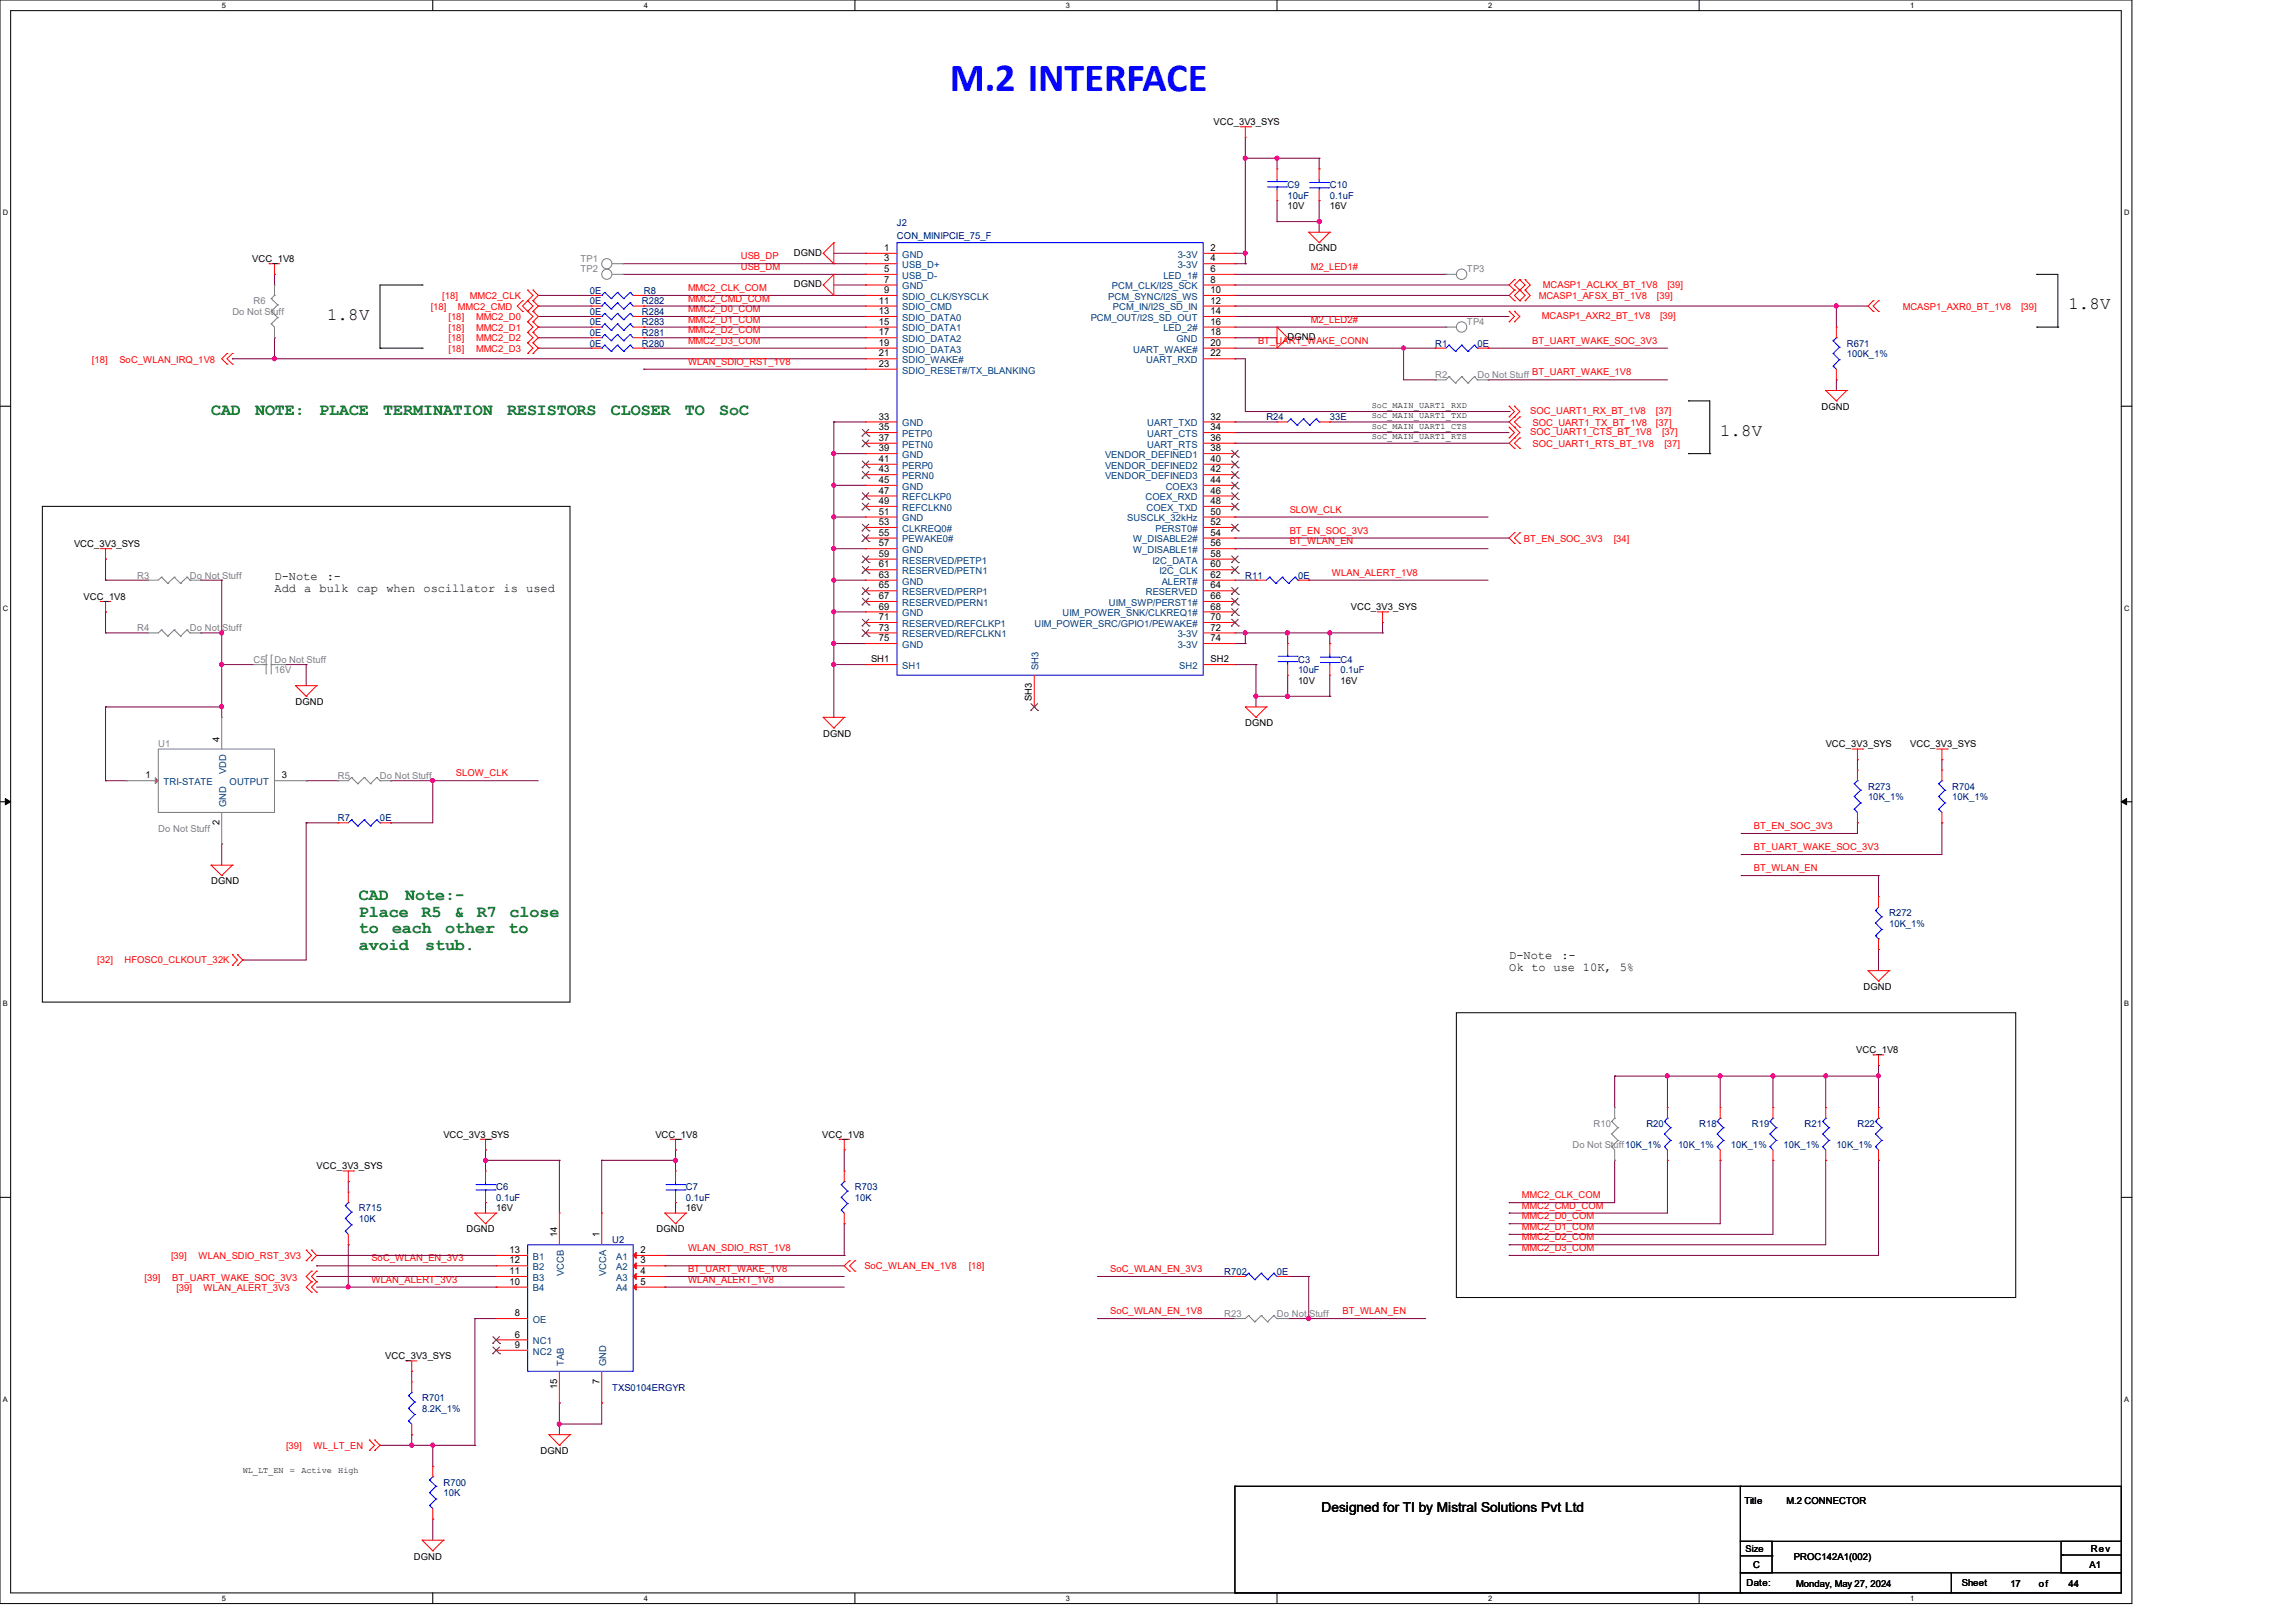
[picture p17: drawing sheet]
<svg xmlns="http://www.w3.org/2000/svg" width="420mm" height="297mm" viewBox="0 0 420 297" stroke-linecap="round" stroke-linejoin="round" font-family="sans-serif">
<defs><g id="words">
<text font-size="7.3" fill="#00f" x="173.7" y="16.6">M.2 INTERFACE</text>
<g font-size="3.2">
<text x="59.9" y="58.5">1.8V</text>
<text x="378.4" y="56.6">1.8V</text>
<text x="314.7" y="79.7">1.8V</text>
</g>
<g font-size="3" fill="#008000">
<text x="38.6" y="75.9">CAD</text>
<text x="46.7" y="75.9">NOTE:</text>
<text x="58.4" y="75.9">PLACE</text>
<text x="70.1" y="75.9">TERMINATION</text>
<text x="92.7" y="75.9">RESISTORS</text>
<text x="111.8" y="75.9">CLOSER</text>
<text x="125.3" y="75.9">TO</text>
<text x="131.6" y="75.9">SoC</text>
<text x="65.7" y="164.7">CAD</text>
<text x="65.7" y="167.8">Place</text>
<text x="74.1" y="164.7">Note:-</text>
<text x="77.1" y="167.8">R5</text>
<text x="83.1" y="167.8">&amp;</text>
<text x="87.2" y="167.8">R7</text>
<text x="93.2" y="167.8">close</text>
<text x="65.7" y="170.8">to</text>
<text x="65.7" y="173.9">avoid</text>
<text x="71.7" y="170.8">each</text>
<text x="77.8" y="173.9">stub.</text>
<text x="81.4" y="170.8">other</text>
<text x="93" y="170.8">to</text>
</g>
<text font-size="2.5" x="241.7" y="276.8">Designed for TI by Mistral Solutions Pvt Ltd</text>
<g font-size="2.2">
<text x="50.2" y="106.1">D-Note</text>
<text x="59.8" y="106.1">:-</text>
<text x="50.2" y="108.3">Add a bulk cap when oscillator is used</text>
<text x="276.1" y="175.6">D-Note</text>
<text x="276.1" y="177.8">Ok to use 10K, 5%</text>
<text x="285.6" y="175.6">:-</text>
</g>
<g font-size="1.7">
<text x="222" y="22.9">VCC_3V3_SYS</text>
<text x="235.5" y="38.3">10V</text>
<text x="243.2" y="38.3">16V</text>
<text x="46.1" y="48">VCC_1V8</text>
<text x="145.2" y="46.8">DGND</text>
<text x="161.8" y="45.9">1</text>
<text x="161.8" y="47.8">3</text>
<text x="221.4" y="45.9">2</text>
<text x="221.4" y="47.8">4</text>
<text x="239.4" y="46">DGND</text>
<text x="145.2" y="52.6">DGND</text>
<text x="161.8" y="49.8">5</text>
<text x="161.8" y="51.7">7</text>
<text x="161.8" y="53.6">9</text>
<text x="221.4" y="49.8">6</text>
<text x="221.4" y="51.7">8</text>
<text x="221.4" y="53.6">10</text>
<text x="160.8" y="55.6">11</text>
<text x="160.8" y="57.5">13</text>
<text x="160.8" y="59.4">15</text>
<text x="221.4" y="55.6">12</text>
<text x="221.4" y="57.5">14</text>
<text x="221.4" y="59.4">16</text>
<text x="160.8" y="61.4">17</text>
<text x="160.8" y="63.3">19</text>
<text x="160.8" y="65.2">21</text>
<text x="221.4" y="61.4">18</text>
<text x="221.4" y="63.3">20</text>
<text x="221.4" y="65.2">22</text>
<text x="235.5" y="62.2">DGND</text>
<text x="160.8" y="67.1">23</text>
<text x="160.8" y="76.8">33</text>
<text x="221.4" y="76.8">32</text>
<text x="333.2" y="75">DGND</text>
<text x="160.8" y="78.7">35</text>
<text x="160.8" y="80.7">37</text>
<text x="160.8" y="82.6">39</text>
<text x="221.4" y="78.7">34</text>
<text x="221.4" y="80.7">36</text>
<text x="221.4" y="82.6">38</text>
<text x="160.8" y="84.5">41</text>
<text x="160.8" y="86.4">43</text>
<text x="160.8" y="88.4">45</text>
<text x="221.4" y="84.5">40</text>
<text x="221.4" y="86.4">42</text>
<text x="221.4" y="88.4">44</text>
<text x="160.8" y="90.3">47</text>
<text x="160.8" y="92.2">49</text>
<text x="160.8" y="94.2">51</text>
<text x="221.4" y="90.3">46</text>
<text x="221.4" y="92.2">48</text>
<text x="221.4" y="94.2">50</text>
<text x="13.5" y="100.1">VCC_3V3_SYS</text>
<text x="160.8" y="96.1">53</text>
<text x="160.8" y="98">55</text>
<text x="160.8" y="100">57</text>
<text x="160.8" y="101.9">59</text>
<text x="221.4" y="96.1">52</text>
<text x="221.4" y="98">54</text>
<text x="221.4" y="100">56</text>
<text x="221.4" y="101.9">58</text>
<text x="160.8" y="103.8">61</text>
<text x="160.8" y="105.7">63</text>
<text x="160.8" y="107.7">65</text>
<text x="221.4" y="103.8">60</text>
<text x="221.4" y="105.7">62</text>
<text x="221.4" y="107.7">64</text>
<text x="15.3" y="109.7">VCC_1V8</text>
<text x="160.8" y="109.6">67</text>
<text x="160.8" y="111.5">69</text>
<text x="160.8" y="113.5">71</text>
<text x="221.4" y="109.6">66</text>
<text x="221.4" y="111.5">68</text>
<text x="221.4" y="113.5">70</text>
<text x="247.1" y="111.7">VCC_3V3_SYS</text>
<text x="160.8" y="115.4">73</text>
<text x="160.8" y="117.3">75</text>
<text x="221.4" y="115.4">72</text>
<text x="221.4" y="117.3">74</text>
<text x="159.3" y="121.2">SH1</text>
<text x="221.4" y="121.2">SH2</text>
<text x="237.4" y="125.2">10V</text>
<text x="245.2" y="125.2">16V</text>
<text x="54.1" y="129">DGND</text>
<text x="188.8" y="128.3" transform="rotate(-90 188.8 128.3)">SH3</text>
<text x="40.1" y="135.7" transform="rotate(-90 40.1 135.7)">4</text>
<text x="150.6" y="134.8">DGND</text>
<text x="227.8" y="132.9">DGND</text>
<text x="334" y="136.7">VCC_3V3_SYS</text>
<text x="349.4" y="136.7">VCC_3V3_SYS</text>
<text x="26.6" y="142.4">1</text>
<text x="51.6" y="142.4">3</text>
<text x="40.1" y="151" transform="rotate(-90 40.1 151)">2</text>
<text x="38.6" y="161.8">DGND</text>
<text x="340.9" y="181.1">DGND</text>
<text x="339.5" y="192.7">VCC_1V8</text>
<text x="81.1" y="208.2">VCC_3V3_SYS</text>
<text x="119.9" y="208.2">VCC_1V8</text>
<text x="150.4" y="208.2">VCC_1V8</text>
<text x="57.9" y="213.9">VCC_3V3_SYS</text>
<text x="90.8" y="221.7">16V</text>
<text x="125.5" y="221.7">16V</text>
<text x="85.3" y="225.5">DGND</text>
<text x="101.9" y="226.4" transform="rotate(-90 101.9 226.4)">14</text>
<text x="109.6" y="226.4" transform="rotate(-90 109.6 226.4)">1</text>
<text x="120.1" y="225.5">DGND</text>
<text x="93.2" y="233.2">11</text>
<text x="93.2" y="231.2">12</text>
<text x="93.2" y="229.3">13</text>
<text x="117.2" y="229.3">2</text>
<text x="117.2" y="231.2">3</text>
<text x="117.2" y="233.2">4</text>
<text x="93.2" y="235.1">10</text>
<text x="117.2" y="235.1">5</text>
<text x="94.2" y="240.9">8</text>
<text x="94.2" y="244.8">6</text>
<text x="70.5" y="248.7">VCC_3V3_SYS</text>
<text x="94.2" y="246.7">9</text>
<text x="101.9" y="254.2" transform="rotate(-90 101.9 254.2)">15</text>
<text x="109.6" y="253.3" transform="rotate(-90 109.6 253.3)">7</text>
<text x="98.8" y="266.1">DGND</text>
<text x="319.1" y="275.2">Title</text>
<text x="326.8" y="275.2">M.2 CONNECTOR</text>
<text x="75.7" y="285.4">DGND</text>
<text x="319.3" y="284">Size</text>
<text x="320.7" y="286.9">C</text>
<text x="328.2" y="285.4">PROC142A1(002)</text>
<text x="382.2" y="286.9">A1</text>
<text x="382.4" y="284.1">Rev</text>
<text x="319.5" y="290.2">Date:</text>
<text x="328.6" y="290.4">Monday, May 27, 2024</text>
<text x="358.9" y="290.2">Sheet</text>
<text x="367.7" y="290.4">17</text>
<text x="373" y="290.4">of</text>
<text x="378.4" y="290.4">44</text>
</g>
<g font-size="1.7" fill="#000080">
<text x="235.5" y="34.5">C9</text>
<text x="243.2" y="34.5">C10</text>
<text x="164.1" y="41.4">J2</text>
<text x="235.5" y="36.4">10uF</text>
<text x="243.2" y="36.4">0.1uF</text>
<text x="164.1" y="43.7">CON_MINIPCIE_75_F</text>
<text x="107.9" y="53.8">0E</text>
<text x="117.8" y="53.8">R8</text>
<text x="107.9" y="55.7">0E</text>
<text x="107.9" y="57.6">0E</text>
<text x="107.9" y="59.5">0E</text>
<text x="117.4" y="55.7">R282</text>
<text x="117.4" y="57.6">R284</text>
<text x="117.4" y="59.5">R283</text>
<text x="107.9" y="61.5">0E</text>
<text x="107.9" y="63.4">0E</text>
<text x="117.4" y="61.5">R281</text>
<text x="117.4" y="63.4">R280</text>
<text x="262.5" y="63.4">R1</text>
<text x="270.2" y="63.4">0E</text>
<text x="337.8" y="63.4">R671</text>
<text x="337.8" y="65.3">100K_1%</text>
<text x="231.6" y="76.9">R24</text>
<text x="243.2" y="76.9">33E</text>
<text x="227.8" y="105.9">R11</text>
<text x="237.4" y="105.9">0E</text>
<text x="237.4" y="121.3">C3</text>
<text x="237.4" y="123.2">10uF</text>
<text x="245.2" y="121.3">C4</text>
<text x="245.2" y="123.2">0.1uF</text>
<text x="341.7" y="144.5">R273</text>
<text x="341.7" y="146.4">10K_1%</text>
<text x="357.1" y="144.5">R704</text>
<text x="357.1" y="146.4">10K_1%</text>
<text x="61.8" y="150.3">R7</text>
<text x="69.5" y="150.3">0E</text>
<text x="345.6" y="167.6">R272</text>
<text x="345.6" y="169.6">10K_1%</text>
<text x="301.2" y="206.2">R20</text>
<text x="310.8" y="206.2">R18</text>
<text x="320.5" y="206.2">R19</text>
<text x="330.1" y="206.2">R21</text>
<text x="339.8" y="206.2">R22</text>
<text x="307" y="210.1">10K_1%</text>
<text x="316.6" y="210.1">10K_1%</text>
<text x="326.3" y="210.1">10K_1%</text>
<text x="335.9" y="210.1">10K_1%</text>
<text x="65.7" y="221.7">R715</text>
<text x="90.8" y="217.8">C6</text>
<text x="90.8" y="219.7">0.1uF</text>
<text x="125.5" y="217.8">C7</text>
<text x="125.5" y="219.7">0.1uF</text>
<text x="156.4" y="217.8">R703</text>
<text x="156.4" y="219.7">10K</text>
<text x="65.7" y="223.6">10K</text>
<text x="112" y="227.5">U2</text>
<text x="223.9" y="233.3">R702</text>
<text x="233.6" y="233.3">0E</text>
<text x="77.2" y="256.4">R701</text>
<text x="112" y="254.5">TXS0104ERGYR</text>
<text x="77.2" y="258.4">8.2K_1%</text>
<text x="81.1" y="271.9">R700</text>
<text x="81.1" y="273.8">10K</text>
</g>
<g font-size="1.7" fill="#808080">
<text x="106.2" y="48">TP1</text>
<text x="106.2" y="49.9">TP2</text>
<text x="268.3" y="49.9">TP3</text>
<text x="42.5" y="57.6">Do Not Stuff</text>
<text x="46.4" y="55.7">R6</text>
<text x="268.3" y="59.5">TP4</text>
<text x="262.5" y="69.2">R2</text>
<text x="270.2" y="69.2">Do Not Stuff</text>
<text x="25.1" y="105.9">R3</text>
<text x="34.8" y="105.9">Do Not Stuff</text>
<text x="25.1" y="115.5">R4</text>
<text x="34.8" y="115.5">Do Not Stuff</text>
<text x="46.4" y="121.3">C5</text>
<text x="50.2" y="121.3">Do Not Stuff</text>
<text x="50.2" y="123.2">16V</text>
<text x="29" y="136.7">U1</text>
<text x="61.8" y="142.5">R5</text>
<text x="69.5" y="142.5">Do Not Stuff</text>
<text x="29" y="152.2">Do Not Stuff</text>
<text x="291.5" y="206.2">R10</text>
<text x="287.6" y="210.1">Do Not Stuff10K_1%</text>
<text x="223.9" y="241">R23</text>
<text x="233.6" y="241">Do Not Stuff</text>
</g>
<g font-size="1.7" fill="#f00">
<text x="135.5" y="47.5">USB_DP</text>
<text x="125.9" y="53.3">MMC2_CLK_COM</text>
<text x="135.5" y="49.4">USB_DM</text>
<text x="239.8" y="49.4">M2_LED1#</text>
<text x="282.2" y="52.8">MCASP1_ACLKX_BT_1V8</text>
<text x="305" y="52.8">[39]</text>
<text x="78.8" y="56.6">[18]</text>
<text x="80.9" y="54.7">[18]</text>
<text x="82" y="58.6">[18]</text>
<text x="83.8" y="56.6">MMC2_CMD</text>
<text x="85.9" y="54.7">MMC2_CLK</text>
<text x="87.1" y="58.6">MMC2_D0</text>
<text x="125.9" y="57.1">MMC2_D0_COM</text>
<text x="125.9" y="59.1">MMC2_D1_COM</text>
<text x="125.9" y="55.2">MMC2_CMD_COM</text>
<text x="239.8" y="59.1">M2_LED2#</text>
<text x="281.5" y="54.7">MCASP1_AFSX_BT_1V8</text>
<text x="282.1" y="58.4">MCASP1_AXR2_BT_1V8</text>
<text x="303.1" y="54.7">[39]</text>
<text x="303.7" y="58.4">[39]</text>
<text x="348.1" y="56.6">MCASP1_AXR0_BT_1V8</text>
<text x="369.7" y="56.6">[39]</text>
<text x="82" y="60.5">[18]</text>
<text x="82" y="62.4">[18]</text>
<text x="82" y="64.3">[18]</text>
<text x="87.1" y="60.5">MMC2_D1</text>
<text x="87.1" y="62.4">MMC2_D2</text>
<text x="87.1" y="64.3">MMC2_D3</text>
<text x="125.9" y="61">MMC2_D2_COM</text>
<text x="125.9" y="62.9">MMC2_D3_COM</text>
<text x="230.1" y="62.9">BT_UART_WAKE_CONN</text>
<text x="280.3" y="62.9">BT_UART_WAKE_SOC_3V3</text>
<text x="16.8" y="66.5">[18]</text>
<text x="21.8" y="66.5">SoC_WLAN_IRQ_1V8</text>
<text x="125.9" y="66.8">WLAN_SDIO_RST_1V8</text>
<text x="280.3" y="68.7">BT_UART_WAKE_1V8</text>
<text x="279.9" y="75.7">SOC_UART1_RX_BT_1V8</text>
<text x="280.3" y="77.9">SOC_UART1_TX_BT_1V8</text>
<text x="302.9" y="77.9">[37]</text>
<text x="302.9" y="75.7">[37]</text>
<text x="279.9" y="79.6">SOC_UART1_CTS_BT_1V8</text>
<text x="280.3" y="81.7">SOC_UART1_RTS_BT_1V8</text>
<text x="304" y="79.6">[37]</text>
<text x="304.5" y="81.7">[37]</text>
<text x="235.9" y="93.8">SLOW_CLK</text>
<text x="235.9" y="97.7">BT_EN_SOC_3V3</text>
<text x="235.9" y="99.6">BT_WLAN_EN</text>
<text x="278.8" y="99.1">BT_EN_SOC_3V3</text>
<text x="295.2" y="99.1">[34]</text>
<text x="243.6" y="105.4">WLAN_ALERT_1V8</text>
<text x="83.4" y="142.1">SLOW_CLK</text>
<text x="320.8" y="151.7">BT_EN_SOC_3V3</text>
<text x="320.8" y="155.6">BT_UART_WAKE_SOC_3V3</text>
<text x="320.8" y="159.4">BT_WLAN_EN</text>
<text x="17.8" y="176.3">[32]</text>
<text x="22.8" y="176.3">HFOSC0_CLKOUT_32K</text>
<text x="278.4" y="221.2">MMC2_CMD_COM</text>
<text x="278.4" y="219.3">MMC2_CLK_COM</text>
<text x="278.4" y="223.1">MMC2_D0_COM</text>
<text x="278.4" y="225.1">MMC2_D1_COM</text>
<text x="278.4" y="227">MMC2_D2_COM</text>
<text x="31.3" y="230.4">[39]</text>
<text x="36.3" y="230.4">WLAN_SDIO_RST_3V3</text>
<text x="67.9" y="230.8">SoC_WLAN_EN_3V3</text>
<text x="125.9" y="228.9">WLAN_SDIO_RST_1V8</text>
<text x="125.9" y="232.8">BT_UART_WAKE_1V8</text>
<text x="158.1" y="232.3">SoC_WLAN_EN_1V8</text>
<text x="177.2" y="232.3">[18]</text>
<text x="203.1" y="232.8">SoC_WLAN_EN_3V3</text>
<text x="278.4" y="228.9">MMC2_D3_COM</text>
<text x="26.5" y="234.4">[39]</text>
<text x="31.5" y="234.4">BT_UART_WAKE_SOC_3V3</text>
<text x="32.3" y="236.3">[39]</text>
<text x="37.3" y="236.3">WLAN_ALERT_3V3</text>
<text x="67.9" y="234.7">WLAN_ALERT_3V3</text>
<text x="125.9" y="234.7">WLAN_ALERT_1V8</text>
<text x="203.1" y="240.5">SoC_WLAN_EN_1V8</text>
<text x="245.6" y="240.5">BT_WLAN_EN</text>
<text x="52.3" y="265.1">[39]</text>
<text x="57.4" y="265.1">WL_LT_EN</text>
</g>
<g font-size="1.7" fill="#004080">
<text x="165.1" y="47.2">GND</text>
<text x="215.4" y="47.2">3-3V</text>
<text x="165.1" y="49.1">USB_D+</text>
<text x="165.1" y="51">USB_D-</text>
<text x="165.1" y="53">GND</text>
<text x="203.4" y="53">PCM_CLK/I2S_SCK</text>
<text x="212.8" y="51">LED_1#</text>
<text x="215.4" y="49.1">3-3V</text>
<text x="165.1" y="54.9">SDIO_CLK/SYSCLK</text>
<text x="165.1" y="56.8">SDIO_CMD</text>
<text x="165.1" y="58.7">SDIO_DATA0</text>
<text x="199.5" y="58.7">PCM_OUT/I2S_SD_OUT</text>
<text x="202.7" y="54.9">PCM_SYNC/I2S_WS</text>
<text x="203.6" y="56.8">PCM_IN/I2S_SD_IN</text>
<text x="165.1" y="60.7">SDIO_DATA1</text>
<text x="165.1" y="62.6">SDIO_DATA2</text>
<text x="165.1" y="64.5">SDIO_DATA3</text>
<text x="207.3" y="64.5">UART_WAKE#</text>
<text x="212.8" y="60.7">LED_2#</text>
<text x="215.2" y="62.6">GND</text>
<text x="165.1" y="66.5">SDIO_WAKE#</text>
<text x="165.1" y="68.4">SDIO_RESET#/TX_BLANKING</text>
<text x="209.7" y="66.5">UART_RXD</text>
<text x="165.1" y="78">GND</text>
<text x="165.1" y="80">PETP0</text>
<text x="165.1" y="81.9">PETN0</text>
<text x="165.1" y="83.8">GND</text>
<text x="202.1" y="83.8">VENDOR_DEFINED1</text>
<text x="209.8" y="78">UART_TXD</text>
<text x="209.8" y="80">UART_CTS</text>
<text x="209.8" y="81.9">UART_RTS</text>
<text x="165.1" y="85.8">PERP0</text>
<text x="165.1" y="87.7">PERN0</text>
<text x="165.1" y="89.6">GND</text>
<text x="202.1" y="85.8">VENDOR_DEFINED2</text>
<text x="202.1" y="87.7">VENDOR_DEFINED3</text>
<text x="213.2" y="89.6">COEX3</text>
<text x="165.1" y="91.6">REFCLKP0</text>
<text x="165.1" y="93.5">REFCLKN0</text>
<text x="165.1" y="95.4">GND</text>
<text x="206.2" y="95.4">SUSCLK_32kHz</text>
<text x="209.5" y="91.6">COEX_RXD</text>
<text x="209.7" y="93.5">COEX_TXD</text>
<text x="165.1" y="97.3">CLKREQ0#</text>
<text x="165.1" y="99.3">PEWAKE0#</text>
<text x="165.1" y="101.2">GND</text>
<text x="207.3" y="99.3">W_DISABLE2#</text>
<text x="207.3" y="101.2">W_DISABLE1#</text>
<text x="211.4" y="97.3">PERST0#</text>
<text x="165.1" y="103.1">RESERVED/PETP1</text>
<text x="165.1" y="105.1">RESERVED/PETN1</text>
<text x="165.1" y="107">GND</text>
<text x="210.8" y="103.1">I2C_DATA</text>
<text x="212.1" y="105.1">I2C_CLK</text>
<text x="212.5" y="107">ALERT#</text>
<text x="165.1" y="108.9">RESERVED/PERP1</text>
<text x="165.1" y="110.9">RESERVED/PERN1</text>
<text x="165.1" y="112.8">GND</text>
<text x="194.3" y="112.8">UIM_POWER_SNK/CLKREQ1#</text>
<text x="202.9" y="110.9">UIM_SWP/PERST1#</text>
<text x="209.6" y="108.9">RESERVED</text>
<text x="165.1" y="114.7">RESERVED/REFCLKP1</text>
<text x="165.1" y="116.6">RESERVED/REFCLKN1</text>
<text x="165.1" y="118.6">GND</text>
<text x="189.2" y="114.7">UIM_POWER_SRC/GPIO1/PEWAKE#</text>
<text x="215.4" y="116.6">3-3V</text>
<text x="215.4" y="118.6">3-3V</text>
<text x="165.1" y="122.4">SH1</text>
<text x="190" y="122.6" transform="rotate(-90 190 122.6)">SH3</text>
<text x="215.7" y="122.4">SH2</text>
<text x="29.9" y="143.7">TRI-STATE</text>
<text x="41.4" y="141.6" transform="rotate(-90 41.4 141.6)">VDD</text>
<text x="42" y="143.7">OUTPUT</text>
<text x="41.4" y="147.7" transform="rotate(-90 41.4 147.7)">GND</text>
<text x="97.5" y="232.4">B2</text>
<text x="97.5" y="230.5">B1</text>
<text x="103.1" y="233.5" transform="rotate(-90 103.1 233.5)">VCCB</text>
<text x="110.9" y="233.5" transform="rotate(-90 110.9 233.5)">VCCA</text>
<text x="112.7" y="230.5">A1</text>
<text x="112.7" y="232.4">A2</text>
<text x="97.5" y="236.3">B4</text>
<text x="97.5" y="234.4">B3</text>
<text x="112.7" y="234.4">A3</text>
<text x="112.7" y="236.3">A4</text>
<text x="97.5" y="242.1">OE</text>
<text x="97.5" y="246">NC1</text>
<text x="97.5" y="247.9">NC2</text>
<text x="103.1" y="250" transform="rotate(-90 103.1 250)">TAB</text>
<text x="110.9" y="250" transform="rotate(-90 110.9 250)">GND</text>
</g>
<g font-size="1.6">
<text x="251" y="74.6">SoC_MAIN_UART1_RXD</text>
<text x="251" y="76.5">SoC_MAIN_UART1_TXD</text>
<text x="251" y="78.4">SoC_MAIN_UART1_CTS</text>
<text x="251" y="80.4">SoC_MAIN_UART1_RTS</text>
<text x="44.4" y="269.6">WL_LT_EN</text>
<text x="53" y="269.6">=</text>
<text x="55.1" y="269.6">Active</text>
<text x="61.9" y="269.6">High</text>
</g>
<g font-size="1.4">
<text x="40.6" y="1.4">5</text>
<text x="117.8" y="1.4">4</text>
<text x="195" y="1.4">3</text>
<text x="272.2" y="1.4">2</text>
<text x="349.4" y="1.4">1</text>
<text x=".5" y="39.4">D</text>
<text x="388.5" y="39.4">D</text>
<text x=".5" y="111.8">C</text>
<text x="388.5" y="111.8">C</text>
<text x=".5" y="184.2">B</text>
<text x="388.5" y="184.2">B</text>
<text x=".5" y="256.5">A</text>
<text x="388.5" y="256.5">A</text>
<text x="40.6" y="292.9">5</text>
<text x="117.8" y="292.9">4</text>
<text x="195" y="292.9">3</text>
<text x="272.2" y="292.9">2</text>
<text x="349.4" y="292.9">1</text>
</g>
</g></defs>
<path d="M0 0h390v293.5h-390zM1.9 1.9h386.1v289.6h-386.1z" fill="none" stroke="#000" stroke-width=".18"/>
<g fill="#fff">
<path d="M40.6 .2h.7v1.5h-.7z"/>
<path d="M40.6 291.7h.7v1.5h-.7z"/>
</g>
<path d="M79.2 0v1.9M79.2 291.5v2" fill="none" stroke="#000" stroke-width=".18"/>
<g fill="#fff">
<path d="M117.8 .2h.7v1.5h-.7z"/>
<path d="M117.8 291.7h.7v1.5h-.7z"/>
</g>
<path d="M156.4 0v1.9M156.4 291.5v2" fill="none" stroke="#000" stroke-width=".18"/>
<g fill="#fff">
<path d="M195 .2h.7v1.5h-.7z"/>
<path d="M195 291.7h.7v1.5h-.7z"/>
</g>
<path d="M233.6 0v1.9M233.6 291.5v2" fill="none" stroke="#000" stroke-width=".18"/>
<g fill="#fff">
<path d="M272.2 .2h.8v1.5h-.8z"/>
<path d="M272.2 291.7h.8v1.5h-.8z"/>
</g>
<path d="M310.8 0v1.9M310.8 291.5v2" fill="none" stroke="#000" stroke-width=".18"/>
<g fill="#fff">
<path d="M349.4 .2h.8v1.5h-.8z"/>
<path d="M349.4 291.7h.8v1.5h-.8z"/>
<path d="M.5 38.1h1v1.6h-1z"/>
<path d="M388.5 38.1h1v1.6h-1z"/>
<path d="M.5 110.5h1v1.6h-1z"/>
<path d="M388.5 110.5h1v1.6h-1z"/>
</g>
<path d="M0 74.3h1.9M388 74.3h2" fill="none" stroke="#000" stroke-width=".18"/>
<g fill="#fff">
<path d="M.5 182.9h.9v1.5h-.9z"/>
<path d="M388.5 182.9h.9v1.5h-.9z"/>
</g>
<path d="M0 146.7h1.9M388 146.7h2" fill="none" stroke="#000" stroke-width=".18"/>
<path d="M1 146.1l.9 .6-.9 .6zM388 146.7l1-.6v1.2z" fill="#000" stroke="#000" stroke-width=".18"/>
<g fill="#fff">
<path d="M.5 255.3h.9v1.5h-.9z"/>
<path d="M388.5 255.3h.9v1.5h-.9z"/>
</g>
<g fill="none" stroke="#000" stroke-width=".18">
<path d="M77.2 52.2h.1M77.2 52.2h-7.7v11.5M372.6 50.2h.1M372.6 59.9h.1M372.6 50.2h3.8v9.7M372.6 59.9h3.8M376.4 59.9h.1M69.5 63.7h.1M69.5 63.7h7.7M77.2 63.7h.1M308.9 73.4h.1M308.9 73.4h3.9v9.6"/>
<path d="M7.7 92.7h96.6v90.7h-96.6zM308.9 83h.1M308.9 83h3.9M312.8 83h.1M266.4 185.3h102.3v52.1h-102.3zM0 219.1h1.9M388 219.1h2M225.9 272h.1M225.9 272h92.6M225.9 272v19.5M318.3 272h69.7v10.1h-69.7zM225.9 291.5h.1"/>
<path d="M226.1 291.5h.1M226.1 291.5h92.6M318.3 282.1h5.8v5.7h-5.8zM318.3 287.8h38.7v3.7h-38.7zM318.3 284.7h5.8M324.1 284.7h.1M357 287.8h31v3.7h-31zM377 282.1h11v5.7h-11zM377.2 284.6h.1M377.2 284.6h10.8"/>
</g>
<g fill="none" stroke="#800040" stroke-width=".18">
<path d="M227.8 29h.1M227.8 29h13.5M227.8 25.1v23.2M233.6 29h.1M233.6 29v1.9M233.6 36.7v3.9M241.3 30.9h.1M241.3 29h.1M241.3 36.7h.1M241.3 29v1.9M241.3 36.7v5.8M50.2 50.2h.1"/>
<path d="M50.2 50.2v2M98.5 57.9h.1M98.5 59.9h.1M98.5 54.1h.1M98.5 56h.1M98.5 56h9.6M98.5 57.9h9.6M98.5 59.9h9.6M98.5 54.1h9.6M113.9 50.2h44.4M113.9 48.3h44.4M117.8 57.9h.1"/>
<path d="M117.8 59.9h.1M117.8 54.1h.1M117.8 56h.1M117.8 56h40.5M117.8 57.9h40.5M117.8 59.9h40.5M117.8 54.1h40.5M152.5 46.4h5.8M152.5 52.2h5.8M158.3 50.2h.1M158.3 48.3h.1M158.3 46.4h.1"/>
<path d="M158.3 52.2h.1M225.9 56h.1M225.9 57.9h.1M225.9 52.2h.1M225.9 54.1h.1M225.9 56h115.8M225.9 57.9h50.2M225.9 50.2h38.6M225.9 48.3h1.9M225.9 46.4h1.9M225.9 52.2h50.2M225.9 59.9h38.6"/>
<path d="M225.9 54.1h50.2M227.8 46.4h.1M227.8 48.3h.1M233.6 40.6h.1M233.6 40.6h7.7M241.3 40.6h.1M264.5 50.2h.1M264.5 59.9h.1M335.9 56h.1M335.9 56v3.9M42.5 65.7h.1M42.5 65.7h115.8"/>
<path d="M50.2 61.8h.1M50.2 65.7h.1M50.2 61.8v3.9M98.5 61.8h.1M98.5 63.7h.1M98.5 61.8h9.6M98.5 63.7h9.6M117.8 61.8h.1M117.8 63.7h.1M117.8 67.6h.1M117.8 61.8h40.5M117.8 63.7h40.5"/>
<path d="M117.8 67.6h40.5M152.5 77.2h.1M152.5 77.2v54.1M152.5 77.2h5.8M225.9 65.7h.1M225.9 61.8h.1M225.9 77.2h.1M225.9 79.2h.1M225.9 65.7h1.9v9.6M225.9 61.8h7.7M225.9 77.2h7.7M225.9 63.7h36.7"/>
<path d="M225.9 79.2h50.2M227.8 75.3h.1M227.8 75.3h48.3M243.2 77.2h.1M243.2 77.2h32.9M256.8 63.7h.1M256.8 63.7v5.8h5.8M262.6 63.7h.1M262.6 69.5h.1M272.2 63.7h.1M272.2 69.5h.1M272.2 63.7h32.8"/>
<path d="M272.2 69.5h32.8M276.1 75.3h.1M335.9 69.5h.1M335.9 69.5v2M152.5 94.6h.1M152.5 83h.1M152.5 88.8h.1M152.5 94.6h5.8M152.5 83h5.8M152.5 88.8h5.8M225.9 81.1h.1M225.9 94.6h.1"/>
<path d="M225.9 98.5h.1M225.9 81.1h50.2M225.9 94.6h46.3M225.9 98.5h50.2M19.3 102.3h.1M19.3 106.2h.1M19.3 112h.1M19.3 115.8h.1M19.3 102.3v3.9M19.3 112v3.8M19.3 115.8h7.8M19.3 106.2h7.8"/>
<path d="M36.7 106.2h.1M36.7 115.8h.1M36.7 115.8h3.9M36.7 106.2h3.9M40.6 115.8h.1M40.6 106.2h.1M40.6 106.2v25.1M152.5 100.4h.1M152.5 106.2h.1M152.5 112h.1M152.5 117.8h.1M152.5 117.8h5.8"/>
<path d="M152.5 100.4h5.8M152.5 106.2h5.8M152.5 112h5.8M225.9 117.8h.1M225.9 100.4h.1M225.9 115.8h27M225.9 117.8h1.9M225.9 100.4h46.3M225.9 106.2h3.8M227.8 115.8h.1M227.8 117.8h.1M227.8 115.8v2"/>
<path d="M229.7 106.2h.1M235.5 115.8h.1M235.5 115.8v2M239.4 106.2h.1M239.4 106.2h32.8M243.2 117.8h.1M243.2 115.8h.1M243.2 115.8v2M252.9 113.9h.1M252.9 115.8h.1M252.9 113.9v1.9M19.3 129.4h.1"/>
<path d="M19.3 129.4v13.5M19.3 129.4h21.3M40.6 121.6h.1M40.6 129.4h.1M40.6 121.6h5.8M52.2 121.6h.1M52.2 121.6h3.8M56 121.6h.1M56 121.6v3.9M152.5 131.3h.1M152.5 121.6h.1M152.5 121.6h5.8"/>
<path d="M158.3 121.6h.1M225.9 121.6h3.8M229.7 121.6h.1M229.7 127.4h.1M229.7 127.4h13.5M229.7 121.6v7.8M235.5 127.4h.1M235.5 123.6v3.8M243.2 127.4h.1M243.2 123.6v3.8M339.8 139h.1M339.8 139v1.9"/>
<path d="M355.2 139h.1M355.2 139v1.9M19.3 142.9h.1M19.3 142.9h3.9M40.6 154.4h.1M40.6 154.4v3.9M56 142.9h.1M56 150.6h.1M56 150.6v25.1h-11.6M56 142.9h5.8M56 150.6h5.8M71.5 142.9h.1"/>
<path d="M71.5 150.6h.1M71.5 142.9h27M79.2 142.9h.1M79.2 142.9v7.7h-7.7M318.5 152.5h.1M318.5 156.4h.1M339.8 150.6h.1M339.8 150.6v1.9h-21.3M355.2 150.6h.1M355.2 150.6v5.8h-36.7M44.4 175.7h.1M318.5 160.2h.1"/>
<path d="M318.5 160.2h25.1M343.6 160.2h.1M343.6 173.7h.1M343.6 160.2v3.9M343.6 173.7v3.9M295.4 196.9h.1M295.4 196.9v5.8M295.4 196.9h48.2M305 196.9h.1M305 196.9v5.8M314.7 196.9h.1M314.7 196.9v5.8"/>
<path d="M324.3 196.9h.1M324.3 196.9v5.8M334 196.9h.1M334 196.9v5.8M343.6 196.9h.1M343.6 195h.1M343.6 195v7.7M63.7 216.2h.1M63.7 216.2v1.9M88.8 212.3h.1M88.8 210.4h.1M88.8 212.3h13.5"/>
<path d="M88.8 210.4v3.9M102.3 212.3h.1M102.3 212.3v9.7M110.1 212.3h.1M110.1 212.3v9.7M110.1 212.3h13.5M123.6 210.4h.1M123.6 212.3h.1M123.6 210.4v3.9M154.4 210.4h.1M154.4 210.4v3.9M295.4 212.3h.1"/>
<path d="M295.4 212.3v7.8h-19.3M305 212.3h.1M305 212.3v9.7h-28.9M314.7 212.3h.1M314.7 212.3v11.6h-38.6M324.3 212.3h.1M324.3 212.3v13.6h-48.2M334 212.3h.1M334 212.3v15.5h-57.9M343.6 212.3h.1M343.6 212.3v17.4h-67.5M57.9 231.6h.1"/>
<path d="M57.9 229.7h.1M57.9 229.7h32.9M57.9 235.5h32.9M57.9 231.6h32.9M57.9 233.6h32.9M63.7 235.5h.1M63.7 227.8h.1M63.7 227.8v7.7M88.8 220.1h.1M88.8 220.1v1.9M90.8 233.6h.1M90.8 235.5h.1"/>
<path d="M121.6 235.5h.1M121.6 231.6h.1M121.6 233.6h.1M121.6 229.7h32.8M121.6 235.5h32.8M121.6 231.6h32.8M121.6 233.6h32.8M123.6 220.1h.1M123.6 220.1v1.9M154.4 229.7h.1M154.4 223.9h.1M154.4 223.9v5.8"/>
<path d="M200.8 233.6h.1M200.8 233.6h25.1M235.5 233.6h3.9M239.4 233.6h.1M239.4 233.6v7.7M276.1 222h.1M276.1 220.1h.1M276.1 223.9h.1M276.1 225.9h.1M276.1 227.8h.1M276.1 229.7h.1M75.3 251h.1"/>
<path d="M75.3 251v1.9M86.9 241.3h.1M86.9 241.3v23.2M86.9 241.3h3.9M102.3 256.8h.1M102.3 256.8v5.8M110.1 256.8h.1M110.1 256.8v3.8h-7.8M200.8 241.3h.1M200.8 241.3h25.1M235.5 241.3h25.1M239.4 241.3h.1"/>
<path d="M260.6 241.3h.1M69.5 264.5h.1M69.5 264.5h17.4M75.3 262.6h.1M75.3 262.6v1.9M79.2 278h.1M79.2 264.5h.1M79.2 268.4h.1M79.2 264.5v3.9M79.2 278v3.9M86.9 264.5h.1M102.3 260.6h.1"/>
</g>
<g fill="#f0f" stroke="#f0f" stroke-width=".18">
<circle cx="40.5" cy="129.3" r=".37"/>
<circle cx="40.5" cy="121.6" r=".37"/>
<circle cx="343.6" cy="196.9" r=".37"/>
<circle cx="333.9" cy="196.9" r=".37"/>
<circle cx="324.3" cy="196.9" r=".37"/>
<circle cx="314.6" cy="196.9" r=".37"/>
<circle cx="305" cy="196.9" r=".37"/>
<circle cx="335.9" cy="56" r=".37"/>
<circle cx="233.6" cy="29" r=".37"/>
<circle cx="227.8" cy="29" r=".37"/>
<circle cx="227.8" cy="46.3" r=".37"/>
<circle cx="241.3" cy="40.5" r=".38"/>
<circle cx="235.5" cy="115.8" r=".38"/>
<circle cx="229.7" cy="127.4" r=".37"/>
<circle cx="243.2" cy="115.8" r=".37"/>
<circle cx="227.8" cy="115.8" r=".37"/>
<circle cx="235.5" cy="127.4" r=".38"/>
<circle cx="152.5" cy="121.6" r=".37"/>
<circle cx="152.5" cy="112" r=".37"/>
<circle cx="152.5" cy="106.2" r=".37"/>
<circle cx="152.5" cy="83" r=".37"/>
<circle cx="152.5" cy="88.8" r=".37"/>
<circle cx="152.5" cy="94.6" r=".37"/>
<circle cx="152.5" cy="100.4" r=".37"/>
<circle cx="152.5" cy="117.8" r=".37"/>
<circle cx="50.2" cy="65.6" r=".37"/>
<circle cx="256.7" cy="63.7" r=".37"/>
<circle cx="40.5" cy="115.8" r=".37"/>
<circle cx="79.1" cy="142.9" r=".37"/>
<circle cx="75.3" cy="264.5" r=".37"/>
<circle cx="102.3" cy="260.6" r=".37"/>
<circle cx="88.8" cy="212.3" r=".37"/>
<circle cx="123.5" cy="212.3" r=".37"/>
<circle cx="239.4" cy="241.3" r=".37"/>
<circle cx="79.1" cy="264.5" r=".37"/>
<circle cx="63.7" cy="235.5" r=".37"/>
</g>
<g fill="none" stroke="#f00" stroke-width=".18">
<path d="M226.8 23.2h2M227.8 25.1h.1M227.8 23.2v1.9M228.8 23.2h.1M233.6 30.9h.1M233.6 36.7h.1M233.6 30.9v2M233.6 34.8v1.9M241.3 36.7h.1M241.3 30.9h.1M241.3 30.9v2M241.3 34.8v1.9"/>
<path d="M49.2 48.3h.1M49.2 48.3h2M50.2 50.2h.1M50.2 48.3v1.9M95.6 55h.1M95.6 57h.1M95.6 55l-1 1 1 1M96.5 58.9h.1M96.5 57h.1M96.5 55h.1M96.5 53.1h.1M96.5 57l1 .9-1 1"/>
<path d="M96.5 58.9l1 1-1 .9M96.5 55l1 1-1 1M96.5 55l-.9 1 .9 1M96.5 53.1l1 1-1 .9M97.5 57h.1M97.5 58.9h.1M97.5 55h.1M97.5 53.1h.1M97.5 57l1 .9-1 1M97.5 58.9l1 1-1 .9M97.5 55l1 1-1 1M97.5 53.1l1 1-1 .9"/>
<path d="M108.1 54.1h.1M108.1 56h.1M108.1 54.1h2M108.1 56h2M115.8 54.1h2M115.8 56h2M117.8 54.1h.1M117.8 56h.1M150.6 46.4h.1M150.6 52.2h.1M150.6 46.4l1.9 1.9M150.6 52.2l1.9 1.9"/>
<path d="M152.5 44.4h.1M152.5 48.3h.1M152.5 50.2h.1M152.5 54.1h.1M152.5 44.4v3.9M152.5 50.2v3.9M152.5 44.4l-1.9 2M152.5 50.2l-1.9 2M158.3 46.4h.1M158.3 48.3h.1M158.3 50.2h.1M158.3 52.2h.1"/>
<path d="M158.3 54.1h.1M158.3 56h.1M158.3 57.9h.1M158.3 59.9h.1M158.3 48.3h5.8M158.3 54.1h5.8M158.3 46.4h5.8M158.3 50.2h5.8M158.3 52.2h5.8M158.3 56h5.8M158.3 57.9h5.8M158.3 59.9h5.8"/>
<path d="M220.1 48.3h5.8M220.1 54.1h5.8M220.1 46.4h5.8M220.1 50.2h5.8M220.1 52.2h5.8M220.1 56h5.8M220.1 57.9h5.8M220.1 59.9h5.8M225.9 46.4h.1M225.9 48.3h.1M225.9 50.2h.1M225.9 52.2h.1"/>
<path d="M225.9 54.1h.1M225.9 56h.1M225.9 57.9h.1M225.9 59.9h.1M233.6 59.9h.1M233.6 59.9v3.8M233.6 59.9l1.9 1.9M239.4 42.5h.1M239.4 42.5h3.8M239.4 42.5l1.9 1.9M241.3 44.4h.1M243.2 42.5h.1"/>
<path d="M243.2 42.5l-1.9 1.9M276.1 57h.1M276.1 58.9h.1M276.1 57l.9 .9-.9 1M277 57h.1M277 58.9h.1M277 51.2h.1M277 53.1h.1M277 55h.1M277 57l1 .9-1 1M277 51.2l-.9 1 .9 .9M277 53.1l-.9 1 .9 .9"/>
<path d="M278 53.1h.1M278 51.2h.1M278 55h.1M278 51.2l-1 1 1 .9M278 51.2l1 1-1 .9M278 53.1l-1 1 1 .9M278 53.1l1 1-1 .9M279 51.2h.1M279 53.1h.1M279 55h.1M279 51.2l.9 1-.9 .9M279 53.1l.9 1-.9 .9"/>
<path d="M335.9 59.9h.1M335.9 59.9v1.9M342.6 57h.1M342.6 55h.1M342.6 55l-.9 1 .9 1M343.6 55h.1M343.6 57h.1M343.6 55l-1 1 1 1M41.5 64.7h.1M41.5 66.6h.1M41.5 64.7l-.9 1 .9 .9M42.5 64.7h.1"/>
<path d="M42.5 66.6h.1M42.5 64.7l-1 1 1 .9M96.5 60.8h.1M96.5 62.7h.1M96.5 64.7h.1M96.5 60.8l1 1-1 .9M96.5 62.7l1 1-1 1M97.5 60.8h.1M97.5 62.7h.1M97.5 64.7h.1M97.5 60.8l1 1-1 .9M97.5 62.7l1 1-1 1"/>
<path d="M158.3 61.8h.1M158.3 63.7h.1M158.3 65.7h.1M158.3 67.6h.1M158.3 77.2h.1M158.3 79.2h.1M158.3 63.7h5.8M158.3 77.2h5.8M158.3 61.8h5.8M158.3 65.7h5.8M158.3 67.6h5.8M158.3 79.2h5.8"/>
<path d="M220.1 63.7h5.8M220.1 77.2h5.8M220.1 61.8h5.8M220.1 65.7h5.8M220.1 79.2h5.8M225.9 61.8h.1M225.9 63.7h.1M225.9 65.7h.1M225.9 77.2h.1M225.9 79.2h.1M233.6 63.7h.1M233.6 77.2h.1"/>
<path d="M233.6 77.2h1.9M235.5 61.8h.1M235.5 61.8l-1.9 1.9M241.3 77.2h1.9M243.2 77.2h.1M262.6 63.7h.1M262.6 63.7h1.9M270.3 63.7h1.9M272.2 63.7h.1M276.1 74.3h.1M276.1 76.3h.1M276.1 78.2h.1"/>
<path d="M276.1 74.3l.9 1-.9 1M276.1 78.2l.9 1-.9 .9M277 74.3h.1M277 76.3h.1M277 78.2h.1M277 74.3l1 1-1 1M277 76.3l-.9 .9 1.9 2-1.9 1.9 .9 .9M278 76.3h.1M278 78.2h.1M278 76.3l-1 .9 1 1M334 71.5h.1M334 71.5h3.8"/>
<path d="M334 71.5l1.9 1.9M335.9 73.4h.1M335.9 69.5h.1M335.9 67.6v1.9M337.8 71.5h.1M337.8 71.5l-1.9 1.9M158.3 81.1h.1M158.3 83h.1M158.3 85h.1M158.3 86.9h.1M158.3 88.8h.1M158.3 90.8h.1"/>
<path d="M158.3 92.7h.1M158.3 94.6h.1M158.3 96.5h.1M158.3 98.5h.1M158.3 81.1h5.8M158.3 83h5.8M158.3 85h5.8M158.3 86.9h5.8M158.3 88.8h5.8M158.3 90.8h5.8M158.3 92.7h5.8M158.3 94.6h5.8"/>
<path d="M158.3 96.5h5.8M158.3 98.5h5.8M220.1 81.1h5.8M220.1 83h5.8M220.1 85h5.8M220.1 86.9h5.8M220.1 88.8h5.8M220.1 90.8h5.8M220.1 92.7h5.8M220.1 94.6h5.8M220.1 96.5h5.8M220.1 98.5h5.8"/>
<path d="M225.9 81.1h.1M225.9 83h.1M225.9 85h.1M225.9 86.9h.1M225.9 88.8h.1M225.9 90.8h.1M225.9 92.7h.1M225.9 94.6h.1M225.9 96.5h.1M225.9 98.5h.1M276.1 80.1h.1M277 82h.1"/>
<path d="M277 80.1h.1M277 99.4h.1M277 97.5h.1M277 97.5l-.9 1 .9 .9M278 80.1h.1M278 82h.1M278 97.5h.1M278 99.4h.1M278 80.1l-1 1 1 .9M278 97.5l-1 1 1 .9M18.4 110.1h.1M18.4 100.4h1.9"/>
<path d="M18.4 110.1h1.9M19.3 102.3h.1M19.3 112h.1M19.3 100.4v1.9M19.3 110.1v1.9M20.3 100.4h.1M158.3 100.4h.1M158.3 102.3h.1M158.3 104.3h.1M158.3 106.2h.1M158.3 108.1h.1M158.3 110.1h.1"/>
<path d="M158.3 112h.1M158.3 113.9h.1M158.3 115.8h.1M158.3 117.8h.1M158.3 112h5.8M158.3 100.4h5.8M158.3 110.1h5.8M158.3 102.3h5.8M158.3 104.3h5.8M158.3 106.2h5.8M158.3 108.1h5.8M158.3 113.9h5.8"/>
<path d="M158.3 115.8h5.8M158.3 117.8h5.8M220.1 112h5.8M220.1 100.4h5.8M220.1 110.1h5.8M220.1 102.3h5.8M220.1 104.3h5.8M220.1 106.2h5.8M220.1 108.1h5.8M220.1 113.9h5.8M220.1 115.8h5.8M220.1 117.8h5.8"/>
<path d="M225.9 100.4h.1M225.9 102.3h.1M225.9 104.3h.1M225.9 106.2h.1M225.9 108.1h.1M225.9 110.1h.1M225.9 112h.1M225.9 113.9h.1M225.9 115.8h.1M225.9 117.8h.1M229.7 106.2h.1M229.7 106.2h1.9"/>
<path d="M235.5 117.8h.1M235.5 117.8v1.9M237.4 106.2h2M239.4 106.2h.1M243.2 117.8h.1M243.2 117.8v1.9M251.9 112h2M252.9 113.9h.1M252.9 112v1.9M253.9 112h.1M54.1 125.5h.1M54.1 125.5h3.8"/>
<path d="M54.1 125.5l1.9 1.9M56 127.4h.1M57.9 125.5h.1M57.9 125.5l-1.9 1.9M150.6 131.3h.1M150.6 131.3h3.8M150.6 131.3l1.9 1.9M152.5 133.2h.1M154.4 131.3h.1M154.4 131.3l-1.9 1.9M158.3 121.6h.1M158.3 121.6h5.8"/>
<path d="M189.2 129.4h.1M189.2 123.6v5.8M220.1 121.6h5.8M225.9 121.6h.1M227.8 129.4h.1M227.8 129.4h3.8M227.8 129.4l1.9 1.9M229.7 131.3h.1M231.6 129.4h.1M231.6 129.4l-1.9 1.9M235.5 123.6h.1M235.5 121.6v2"/>
<path d="M243.2 123.6h.1M243.2 121.6v2M338.8 137.1h1.9M339.8 139h.1M339.8 137.1v1.9M340.7 137.1h.1M354.2 137.1h2M355.2 139h.1M355.2 137.1v1.9M356.2 137.1h.1M38.6 158.3h.1M38.6 158.3h3.9"/>
<path d="M38.6 158.3l2 1.9M42.5 158.3h.1M42.5 158.3l-1.9 1.9M61.8 150.6h.1M61.8 150.6h1.9M69.5 150.6h2M71.5 150.6h.1M339.8 150.6h.1M339.8 140.9h.1M339.8 140.9v2M339.8 148.7v1.9M355.2 150.6h.1"/>
<path d="M355.2 140.9h.1M355.2 140.9v2M355.2 148.7v1.9M40.6 160.2h.1M42.5 174.7h.1M42.5 176.7h.1M42.5 174.7l.9 1-.9 1M43.4 176.7h.1M43.4 174.7h.1M43.4 174.7l1 1-1 1M341.7 177.6h.1M341.7 177.6h3.9"/>
<path d="M341.7 177.6l1.9 1.9M343.6 179.5h.1M345.6 177.6h.1M345.6 177.6l-2 1.9M342.6 193h.1M342.6 193h2M343.6 195h.1M343.6 193v2M62.7 214.3h2M63.7 216.2h.1M63.7 218.1h.1M63.7 214.3v1.9"/>
<path d="M63.7 218.1v2M64.7 214.3h.1M87.8 208.5h2M88.8 210.4h.1M88.8 208.5v1.9M89.8 208.5h.1M122.6 208.5h1.9M123.6 210.4h.1M123.6 214.3h.1M123.6 208.5v1.9M123.6 214.3v1.9M123.6 218.1v2"/>
<path d="M124.5 208.5h.1M153.5 208.5h.1M153.5 208.5h1.9M154.4 210.4h.1M154.4 208.5v1.9M305 212.3h.1M305 202.7h.1M305 202.7v1.9M305 210.4v1.9M314.7 212.3h.1M314.7 202.7h.1M314.7 202.7v1.9"/>
<path d="M314.7 210.4v1.9M334 212.3h.1M334 202.7h.1M334 202.7v1.9M334 210.4v1.9M343.6 212.3h.1M343.6 202.7h.1M343.6 202.7v1.9M343.6 210.4v1.9M56 228.8h.1M56 230.7h.1M56 228.8l1 .9-1 1"/>
<path d="M57 230.7h.1M57 228.8h.1M57 232.6h.1M57 234.6h.1M57 236.5h.1M57 228.8l.9 .9-.9 1M57 232.6l-1 1 1 1M57 234.6l-1 .9 1 1M57.9 232.6h.1M57.9 234.6h.1M57.9 236.5h.1M57.9 232.6l-.9 1 .9 1"/>
<path d="M57.9 234.6l-.9 .9 .9 1M63.7 227.8h.1M63.7 225.9v1.9M86.9 222h.1M86.9 222h3.9M86.9 222l1.9 1.9M88.8 223.9h.1M90.8 222h.1M90.8 222l-2 1.9M121.6 222h.1M121.6 222h3.9M121.6 222l2 1.9"/>
<path d="M123.6 223.9h.1M123.6 220.1h.1M125.5 222h.1M125.5 222l-1.9 1.9M155.4 230.7h.1M155.4 232.6h.1M155.4 230.7l-1 .9 1 1M156.4 232.6h.1M156.4 230.7h.1M156.4 230.7l-1 .9 1 1M225.9 233.6h.1M225.9 233.6h1.9"/>
<path d="M233.6 233.6h1.9M235.5 233.6h.1M74.3 249h.1M74.3 249h2M75.3 251h.1M75.3 252.9h.1M75.3 249v2M75.3 252.9v1.9M67.6 265.4h.1M67.6 263.5h.1M67.6 263.5l.9 1-.9 .9M68.5 263.5h.1"/>
<path d="M68.5 265.4h.1M68.5 263.5l1 1-1 .9M75.3 262.6h.1M75.3 260.6v2M79.2 278h.1M79.2 268.4h.1M79.2 268.4v1.9M79.2 276.1v1.9M100.4 262.6h.1M100.4 262.6h3.9M100.4 262.6l1.9 1.9M102.3 264.5h.1"/>
<path d="M104.3 262.6h.1M104.3 262.6l-2 1.9M77.2 281.9h.1M77.2 281.9h3.9M77.2 281.9l2 1.9M79.2 283.8h.1M81.1 281.9h.1M81.1 281.9l-1.9 1.9"/>
</g>
<g fill="none" stroke="#00f" stroke-width=".18">
<path d="M231.9 34.2h3.4M231.9 33.2h3.4M233.6 33.2h.1M233.6 34.2h.1M233.6 32.9v.3M233.6 34.2v.6M235.3 34.2h.1M235.3 33.2h.1M239.6 33.4h3.4M239.6 34.4h3.4M241.3 34.4h.1M241.3 33.4h.1"/>
<path d="M241.3 32.9v.5M241.3 34.4v.4M243 33.4h.1M243 34.4h.1M110.1 54.1h.1M110.1 56h.1M110.6 53.5h.1M110.6 55.4h.1M110.6 53.5l1.2 1.2M110.6 53.5l-.5 .6M110.6 55.4l1.2 1.2M110.6 55.4l-.5 .6"/>
<path d="M111.8 54.7h.1M111.8 56.6h.1M112.9 53.5h.1M112.9 55.4h.1M112.9 53.5l1.2 1.2M112.9 53.5l-1.1 1.2M112.9 55.4l1.2 1.2M112.9 55.4l-1.1 1.2M114.1 54.7h.1M114.1 56.6h.1M115.3 53.5h.1M115.3 55.4h.1"/>
<path d="M115.3 53.5l.5 .6M115.3 53.5l-1.2 1.2M115.3 55.4l.5 .6M115.3 55.4l-1.2 1.2M164.1 44.4h56v79.2h-56zM236.1 76.7h.1M236.1 76.7l-.6 .5M236.1 76.7l1.2 1.1M237.3 77.8h.1M238.4 76.7h.1M238.4 76.7l-1.1 1.1M238.4 76.7l1.2 1.1"/>
<path d="M239.6 77.8h.1M240.7 76.7h.1M240.7 76.7l-1.1 1.1M240.7 76.7l.6 .5M241.3 77.2h.1M265 63.2h.1M265 63.2l-.5 .5M265 63.2l1.2 1.1M266.2 64.3h.1M267.4 63.2h.1M267.4 63.2l-1.2 1.1M267.4 63.2l1.1 1.1"/>
<path d="M268.5 64.3h.1M269.7 63.2h.1M269.7 63.2l-1.2 1.1M269.7 63.2l.6 .5M270.3 63.7h.1M335.3 67h.1M335.3 64.7h.1M335.3 62.4h.1M335.3 67l.6 .6M335.3 64.7l1.2 1.1M335.3 62.4l1.2 1.1M335.9 61.8h.1"/>
<path d="M335.9 61.8l-.6 .6M336.5 65.8h.1M336.5 63.5h.1M336.5 65.8l-1.2 1.2M336.5 63.5l-1.2 1.2M232.2 105.6h.1M232.2 105.6l-.6 .6M232.2 105.6l1.2 1.2M233.4 106.8h.1M234.6 105.6h.1M234.6 105.6l-1.2 1.2M234.6 105.6l1.1 1.2"/>
<path d="M235.5 119.7v.4M235.7 106.8h.1M236.9 105.6h.1M236.9 105.6l-1.2 1.2M236.9 105.6l.5 .6M237.4 106.2h.1M243.2 119.7v.6M233.8 121.1h3.5M233.8 120.1h3.5M235.5 120.1h.1M235.5 121.1h.1M235.5 121.1v.5"/>
<path d="M237.3 121.1h.1M237.3 120.1h.1M241.5 120.3h3.5M241.5 121.2h3.5M243.2 121.2h.1M243.2 120.3h.1M243.2 121.2v.4M245 120.3h.1M245 121.2h.1M64.3 150h.1M64.3 150l-.6 .6M64.3 150l1.1 1.2"/>
<path d="M65.4 151.2h.1M66.6 150h.1M66.6 150l-1.2 1.2M66.6 150l1.2 1.2M67.8 151.2h.1M68.9 150h.1M68.9 150l-1.1 1.2M68.9 150l.6 .6M69.5 150.6h.1M339.2 148.1h.1M339.2 145.8h.1M339.2 143.4h.1"/>
<path d="M339.2 148.1l.6 .6M339.2 145.8l1.2 1.1M339.2 143.4l1.2 1.2M339.8 142.9h.1M339.8 142.9l-.6 .5M340.4 146.9h.1M340.4 144.6h.1M340.4 146.9l-1.2 1.2M340.4 144.6l-1.2 1.2M354.6 148.1h.1M354.6 145.8h.1M354.6 143.4h.1"/>
<path d="M354.6 148.1l.6 .6M354.6 145.8l1.2 1.1M354.6 143.4l1.2 1.2M355.2 142.9h.1M355.2 142.9l-.6 .5M355.8 146.9h.1M355.8 144.6h.1M355.8 146.9l-1.2 1.2M355.8 144.6l-1.2 1.2M121.8 216.8h3.5M121.8 217.8h3.5M123.6 217.8h.1"/>
<path d="M123.6 216.8h.1M123.6 216.2v.6M123.6 217.8v.3M125.3 216.8h.1M125.3 217.8h.1M304.5 209.8h.1M304.5 207.5h.1M304.5 205.2h.1M304.5 209.8l.5 .6M304.5 207.5l1.1 1.2M304.5 205.2l1.1 1.2M305 204.6h.1"/>
<path d="M305 204.6l-.5 .6M305.6 208.7h.1M305.6 206.4h.1M305.6 208.7l-1.1 1.1M305.6 206.4l-1.1 1.1M314.1 209.8h.1M314.1 207.5h.1M314.1 205.2h.1M314.1 209.8l.6 .6M314.1 207.5l1.2 1.2M314.1 205.2l1.2 1.2M314.7 204.6h.1"/>
<path d="M314.7 204.6l-.6 .6M315.3 208.7h.1M315.3 206.4h.1M315.3 208.7l-1.2 1.1M315.3 206.4l-1.2 1.1M333.4 209.8h.1M333.4 207.5h.1M333.4 205.2h.1M333.4 209.8l.6 .6M333.4 207.5l1.2 1.2M333.4 205.2l1.2 1.2M334 204.6h.1"/>
<path d="M334 204.6l-.6 .6M334.6 208.7h.1M334.6 206.4h.1M334.6 208.7l-1.2 1.1M334.6 206.4l-1.2 1.1M343.1 209.8h.1M343.1 207.5h.1M343.1 205.2h.1M343.1 209.8l.5 .6M343.1 207.5l1.1 1.2M343.1 205.2l1.1 1.2M343.6 204.6h.1"/>
<path d="M343.6 204.6l-.5 .6M344.2 208.7h.1M344.2 206.4h.1M344.2 208.7l-1.1 1.1M344.2 206.4l-1.1 1.1M63.2 225.3h.1M63.2 223h.1M63.2 220.6h.1M63.2 225.3l.5 .6M63.2 223l1.1 1.2M63.2 220.6l1.1 1.2M63.7 220.1h.1"/>
<path d="M63.7 220.1l-.5 .5M64.3 224.2h.1M64.3 221.8h.1M64.3 224.2l-1.1 1.1M64.3 221.8l-1.1 1.2M228.4 233h.1M228.4 233l-.6 .6M228.4 233l1.1 1.2M229.5 234.2h.1M230.7 233h.1M230.7 233l-1.2 1.2M230.7 233l1.2 1.2"/>
<path d="M231.9 234.2h.1M233 233h.1M233 233l-1.1 1.2M233 233l.6 .6M233.6 233.6h.1M74.7 257.7h.1M74.7 255.4h.1M74.7 257.7l1.2 1.2M74.7 255.4l1.2 1.2M75.3 254.8h.1M75.3 254.8l-.6 .6M75.9 258.9h.1"/>
<path d="M75.9 256.6h.1M75.9 258.9l-1.2 1.2M75.9 256.6l-1.2 1.1M74.7 260.1h.1M74.7 260.1l.6 .5M78.6 275.5h.1M78.6 273.2h.1M78.6 270.8h.1M78.6 275.5l.6 .6M78.6 273.2l1.2 1.1M78.6 270.8l1.2 1.2M79.2 270.3h.1"/>
<path d="M79.2 270.3l-.6 .5M79.8 274.3h.1M79.8 272h.1M79.8 274.3l-1.2 1.2M79.8 272l-1.2 1.2"/>
</g>
<g fill="none" stroke="#808080" stroke-width=".18">
<path d="M112 48.3h1.9M112 50.2h1.9M113.9 48.3h.1M113.9 50.2h.1M262.6 69.5h.1M265 68.9h.1M265 68.9l-.5 .6h-1.9M265 68.9l1.2 1.2M266.2 70.1h.1M267.4 68.9h.1M267.4 68.9l-1.2 1.2M267.4 68.9l1.1 1.2"/>
<path d="M268.5 70.1h.1M269.7 68.9h.1M269.7 68.9l-1.2 1.2M269.7 68.9l.6 .6M270.3 69.5h.1M270.3 69.5h1.9M272.2 69.5h.1M27.1 106.2h.1M27.1 115.8h.1M29.5 105.6h.1M29.5 115.3h.1M29.5 105.6l-.5 .6h-1.9"/>
<path d="M29.5 105.6l1.2 1.2M29.5 115.3l-.5 .5h-1.9M29.5 115.3l1.2 1.1M30.7 106.8h.1M30.7 116.4h.1M31.9 105.6h.1M31.9 115.3h.1M31.9 105.6l-1.2 1.2M31.9 105.6l1.1 1.2M31.9 115.3l-1.2 1.1M31.9 115.3l1.1 1.1M33 106.8h.1"/>
<path d="M33 116.4h.1M34.2 105.6h.1M34.2 115.3h.1M34.2 105.6l-1.2 1.2M34.2 105.6l.6 .6M34.2 115.3l-1.2 1.1M34.2 115.3l.6 .5M34.8 106.2h.1M34.8 115.8h.1M34.8 106.2h1.9M34.8 115.8h1.9M36.7 106.2h.1"/>
<path d="M36.7 115.8h.1M48.7 119.9h.1M48.7 119.9v3.5M49.6 119.9h.1M49.6 119.9v3.5M29 137.1h21.2v11.6h-21.2zM46.4 121.6h.1M46.4 121.6h2.3M48.7 121.6h.1M49.6 121.6h.1M49.6 121.6h2.6M52.2 121.6h.1"/>
<path d="M61.8 142.9h.1M64.3 142.3h.1M64.3 142.3l-.6 .6h-1.9M64.3 142.3l1.1 1.1M65.4 143.4h.1M66.6 142.3h.1M66.6 142.3l-1.2 1.1M66.6 142.3l1.2 1.1M67.8 143.4h.1M68.9 142.3h.1M68.9 142.3l-1.1 1.1M68.9 142.3l.6 .6"/>
<path d="M69.5 142.9h.1M69.5 142.9h2M71.5 142.9h.1"/>
<circle cx="111" cy="48.3" r=".93"/>
<circle cx="111" cy="50.2" r=".93"/>
</g>
<g fill="none" stroke="#804000" stroke-width=".18">
<path d="M157.7 79.8h.1M157.7 78.6l1.3 1.2M158.9 78.6l-1.2 1.2M159 79.8h.1M157.7 81.7h.1M157.7 85.6h.1M157.7 87.5h.1M157.7 91.4h.1M157.7 93.3h.1M157.7 97.2h.1M157.7 99.1h.1M157.7 80.5l1.3 1.2"/>
<path d="M157.7 84.4l1.3 1.2M157.7 86.3l1.3 1.2M157.7 90.2l1.3 1.2M157.7 92.1l1.3 1.2M157.7 95.9l1.3 1.3M157.7 97.9l1.3 1.2M158.9 80.5l-1.2 1.2M158.9 84.4l-1.2 1.2M158.9 86.3l-1.2 1.2M158.9 90.2l-1.2 1.2M158.9 92.1l-1.2 1.2M158.9 95.9l-1.2 1.3"/>
<path d="M158.9 97.9l-1.2 1.2M159 81.7h.1M159 85.6h.1M159 87.5h.1M159 91.4h.1M159 93.3h.1M159 97.2h.1M159 99.1h.1M225.3 83.7h.1M225.3 85.6h.1M225.3 87.5h.1M225.3 89.5h.1"/>
<path d="M225.3 91.4h.1M225.3 93.3h.1M225.3 97.2h.1M225.3 82.4l1.2 1.3M225.3 84.4l1.2 1.2M225.3 86.3l1.2 1.2M225.3 88.2l1.2 1.3M225.3 90.2l1.2 1.2M225.3 92.1l1.2 1.2M225.3 95.9l1.2 1.3M226.5 82.4l-1.2 1.3M226.5 84.4l-1.2 1.2"/>
<path d="M226.5 86.3l-1.2 1.2M226.5 88.2l-1.2 1.3M226.5 90.2l-1.2 1.2M226.5 92.1l-1.2 1.2M226.5 95.9l-1.2 1.3M226.5 83.7h.1M226.5 85.6h.1M226.5 87.5h.1M226.5 89.5h.1M226.5 91.4h.1M226.5 93.3h.1M226.5 97.2h.1"/>
<path d="M157.7 103h.1M157.7 104.9h.1M157.7 108.8h.1M157.7 110.7h.1M157.7 114.6h.1M157.7 116.5h.1M157.7 101.7l1.3 1.3M157.7 103.7l1.3 1.2M157.7 107.5l1.3 1.3M157.7 109.5l1.3 1.2M157.7 113.3l1.3 1.3M157.7 115.2l1.3 1.3"/>
<path d="M158.9 101.7l-1.2 1.3M158.9 103.7l-1.2 1.2M158.9 107.5l-1.2 1.3M158.9 109.5l-1.2 1.2M158.9 113.3l-1.2 1.3M158.9 115.2l-1.2 1.3M159 103h.1M159 104.9h.1M159 108.8h.1M159 110.7h.1M159 114.6h.1M159 116.5h.1"/>
<path d="M225.3 103h.1M225.3 104.9h.1M225.3 108.8h.1M225.3 110.7h.1M225.3 112.6h.1M225.3 114.6h.1M225.3 101.7l1.2 1.3M225.3 103.7l1.2 1.2M225.3 107.5l1.2 1.3M225.3 109.5l1.2 1.2M225.3 111.4l1.2 1.2M225.3 113.3l1.2 1.3"/>
<path d="M226.5 101.7l-1.2 1.3M226.5 103.7l-1.2 1.2M226.5 107.5l-1.2 1.3M226.5 109.5l-1.2 1.2M226.5 111.4l-1.2 1.2M226.5 113.3l-1.2 1.3M226.5 103h.1M226.5 104.9h.1M226.5 108.8h.1M226.5 110.7h.1M226.5 112.6h.1M226.5 114.6h.1"/>
<path d="M188.6 130h.1M188.6 128.8l1.2 1.2M189.8 128.8l-1.2 1.2M189.8 130h.1"/>
</g>
<path d="M28.4 142.3l.6 .6-.6 .5z" fill="#f00" stroke="#808080" stroke-width=".18"/>
<g fill="none" stroke="#808080" stroke-width=".18">
<path d="M49.6 59.3h.1M49.6 57h.1M49.6 54.7h.1M49.6 59.3l.6 .6v1.9M49.6 57l1.2 1.1M49.6 54.7l1.2 1.1M50.2 54.1h.1M50.2 52.2h.1M50.2 54.1l-.6 .6M50.2 52.2v1.9M50.8 58.1h.1M50.8 55.8h.1"/>
<path d="M50.8 58.1l-1.2 1.2M50.8 55.8l-1.2 1.2M264.5 50.2h.1M264.5 59.9h.1M264.5 50.2h1.9M264.5 59.9h1.9M50.2 61.8h.1M40.6 131.3h.1M40.6 131.3v5.8M23.2 142.9h.1M23.2 142.9h5.8M40.6 154.4h.1"/>
<path d="M40.6 148.7v5.7M50.2 142.9h5.8M56 142.9h.1M294.8 209.8h.1M294.8 207.5h.1M294.8 205.2h.1M294.8 209.8l.6 .6v1.9M294.8 207.5l1.2 1.2M294.8 205.2l1.2 1.2M295.4 204.6h.1M295.4 212.3h.1M295.4 202.7h.1"/>
<path d="M295.4 204.6l-.6 .6M295.4 202.7v1.9M296 208.7h.1M296 206.4h.1M296 208.7l-1.2 1.1M296 206.4l-1.2 1.1M225.9 241.3h.1M228.4 240.7h.1M228.4 240.7l-.6 .6h-1.9M228.4 240.7l1.1 1.2M229.5 241.9h.1M230.7 240.7h.1"/>
<path d="M230.7 240.7l-1.2 1.2M230.7 240.7l1.2 1.2M231.9 241.9h.1M233 240.7h.1M233 240.7l-1.1 1.2M233 240.7l.6 .6M233.6 241.3h.1M233.6 241.3h1.9M235.5 241.3h.1"/>
<circle cx="267.4" cy="59.8" r=".95"/>
<circle cx="267.4" cy="50.2" r=".95"/>
</g>
<g fill="none" stroke="#00f" stroke-width=".18">
<path d="M110.1 57.9h.1M110.1 59.9h.1M110.6 57.4h.1M110.6 59.3h.1M110.6 57.4l1.2 1.1M110.6 57.4l-.5 .5M110.6 59.3l1.2 1.2M110.6 59.3l-.5 .6M111.8 58.5h.1M112.9 57.4h.1M112.9 59.3h.1M112.9 57.4l1.2 1.1"/>
<path d="M112.9 57.4l-1.1 1.1M112.9 59.3l1.2 1.2M112.9 59.3l-1.1 1.2M114.1 58.5h.1M115.3 57.4h.1M115.3 59.3h.1M115.3 57.4l.5 .5M115.3 57.4l-1.2 1.1M115.3 59.3l.5 .6M115.3 59.3l-1.2 1.2M110.1 61.8h.1M110.1 63.7h.1"/>
<path d="M110.6 61.2h.1M110.6 63.2h.1M110.6 61.2l1.2 1.2M110.6 61.2l-.5 .6M110.6 63.2l1.2 1.1M110.6 63.2l-.5 .5M111.8 60.5h.1M111.8 62.4h.1M111.8 64.3h.1M112.9 61.2h.1M112.9 63.2h.1M112.9 61.2l1.2 1.2"/>
<path d="M112.9 61.2l-1.1 1.2M112.9 63.2l1.2 1.1M112.9 63.2l-1.1 1.1M114.1 60.5h.1M114.1 62.4h.1M114.1 64.3h.1M115.3 61.2h.1M115.3 63.2h.1M115.3 61.2l.5 .6M115.3 61.2l-1.2 1.2M115.3 63.2l.5 .5M115.3 63.2l-1.2 1.1"/>
<path d="M343.1 166.6h.1M343.1 168.9h.1M343.1 171.2h.1M343.1 166.6l1.1 1.2M343.1 168.9l1.1 1.2M343.1 171.2l.5 .6M343.6 171.8h.1M343.6 166l-.5 .6M344.2 167.8h.1M344.2 170.1h.1M344.2 167.8l-1.1 1.1M344.2 170.1l-1.1 1.1"/>
<path d="M87.1 216.8h3.5M87.1 217.8h3.5M88.8 217.8h.1M88.8 216.8h.1M88.8 216.2v.6M88.8 217.8v.3M90.6 216.8h.1M90.6 217.8h.1M153.9 219.1h.1M153.9 216.8h.1M153.9 219.1l1.1 1.2M153.9 216.8l1.1 1.2"/>
<path d="M154.4 216.2h.1M154.4 216.2l-.5 .6M155 218h.1M155 218l-1.1 1.1M323.8 209.8h.1M323.8 207.5h.1M323.8 205.2h.1M323.8 209.8l.5 .6M323.8 207.5l1.1 1.2M323.8 205.2l1.1 1.2M324.3 204.6h.1M324.3 204.6l-.5 .6"/>
<path d="M324.9 208.7h.1M324.9 206.4h.1M324.9 208.7l-1.1 1.1M324.9 206.4l-1.1 1.1M96.5 227.8h19.3v23.2h-19.3zM153.9 221.4h.1M153.9 221.4l.5 .6M155 220.3h.1M155 220.3l-1.1 1.1"/>
</g>
<g fill="none" stroke="#f00" stroke-width=".18">
<path d="M108.1 57.9h.1M108.1 59.9h.1M108.1 57.9h2M108.1 59.9h2M115.8 57.9h2M115.8 59.9h2M117.8 57.9h.1M117.8 59.9h.1M108.1 61.8h.1M108.1 63.7h.1M108.1 61.8h2M108.1 63.7h2"/>
<path d="M115.8 61.8h2M115.8 63.7h2M117.8 61.8h.1M117.8 63.7h.1M343.6 164.1h.1M343.6 173.7h.1M343.6 164.1v1.9M343.6 171.8v1.9M88.8 214.3h.1M88.8 214.3v1.9M88.8 218.1v2M154.4 214.3h.1"/>
<path d="M154.4 214.3v1.9M324.3 212.3h.1M324.3 202.7h.1M324.3 202.7v1.9M324.3 210.4v1.9M88.8 220.1h.1M90.8 235.5h.1M90.8 233.6h.1M90.8 231.6h.1M90.8 229.7h.1M90.8 229.7h5.7M90.8 231.6h5.7"/>
<path d="M90.8 233.6h5.7M90.8 235.5h5.7M102.3 222h.1M102.3 222v5.8M110.1 222h.1M110.1 222v5.8M115.8 229.7h5.8M115.8 231.6h5.8M115.8 233.6h5.8M115.8 235.5h5.8M121.6 229.7h.1M121.6 231.6h.1"/>
<path d="M121.6 233.6h.1M121.6 235.5h.1M154.4 223.9h.1M154.4 222v1.9M90.8 241.3h.1M90.8 247.1h.1M90.8 245.2h.1M90.8 241.3h5.7M90.8 247.1h5.7M90.8 245.2h5.7M102.3 256.8h.1M102.3 251v5.8"/>
<path d="M110.1 256.8h.1M110.1 251v5.8"/>
</g>
<path d="M90.1 247.7h.1M90.1 245.8h.1M90.2 246.5l1.2 1.2M90.2 244.6l1.2 1.2M91.4 246.5l-1.3 1.2M91.4 244.6l-1.3 1.2M91.4 247.7h.1M91.4 245.8h.1" fill="none" stroke="#804000" stroke-width=".18"/>
<g fill="#f00" stroke="#f00" stroke-width=".18">
<path d="M116.4 229.2v1.1l-.6-.6z"/>
<path d="M116.4 231.1v1.1l-.6-.6z"/>
<path d="M116.4 233v1.1l-.6-.5z"/>
<path d="M116.4 235v1.1l-.6-.6z"/>
</g>
<g fill="#f0f" stroke="#f0f" stroke-width=".18">
<circle cx="40.5" cy="129.3" r=".37"/>
<circle cx="40.5" cy="121.6" r=".37"/>
<circle cx="343.6" cy="196.9" r=".37"/>
<circle cx="333.9" cy="196.9" r=".37"/>
<circle cx="324.3" cy="196.9" r=".37"/>
<circle cx="314.6" cy="196.9" r=".37"/>
<circle cx="305" cy="196.9" r=".37"/>
<circle cx="335.9" cy="56" r=".37"/>
<circle cx="233.6" cy="29" r=".37"/>
<circle cx="227.8" cy="29" r=".37"/>
<circle cx="227.8" cy="46.3" r=".37"/>
<circle cx="241.3" cy="40.5" r=".38"/>
<circle cx="235.5" cy="115.8" r=".38"/>
<circle cx="229.7" cy="127.4" r=".37"/>
<circle cx="243.2" cy="115.8" r=".37"/>
<circle cx="227.8" cy="115.8" r=".37"/>
<circle cx="235.5" cy="127.4" r=".38"/>
<circle cx="152.5" cy="121.6" r=".37"/>
<circle cx="152.5" cy="112" r=".37"/>
<circle cx="152.5" cy="106.2" r=".37"/>
<circle cx="152.5" cy="83" r=".37"/>
<circle cx="152.5" cy="88.8" r=".37"/>
<circle cx="152.5" cy="94.6" r=".37"/>
<circle cx="152.5" cy="100.4" r=".37"/>
<circle cx="152.5" cy="117.8" r=".37"/>
<circle cx="50.2" cy="65.6" r=".37"/>
<circle cx="256.7" cy="63.7" r=".37"/>
<circle cx="40.5" cy="115.8" r=".37"/>
<circle cx="79.1" cy="142.9" r=".37"/>
<circle cx="75.3" cy="264.5" r=".37"/>
<circle cx="102.3" cy="260.6" r=".37"/>
<circle cx="88.8" cy="212.3" r=".37"/>
<circle cx="123.5" cy="212.3" r=".37"/>
<circle cx="239.4" cy="241.3" r=".37"/>
<circle cx="79.1" cy="264.5" r=".37"/>
<circle cx="63.7" cy="235.5" r=".37"/>
</g>
<use href="#words"/>
</svg>
